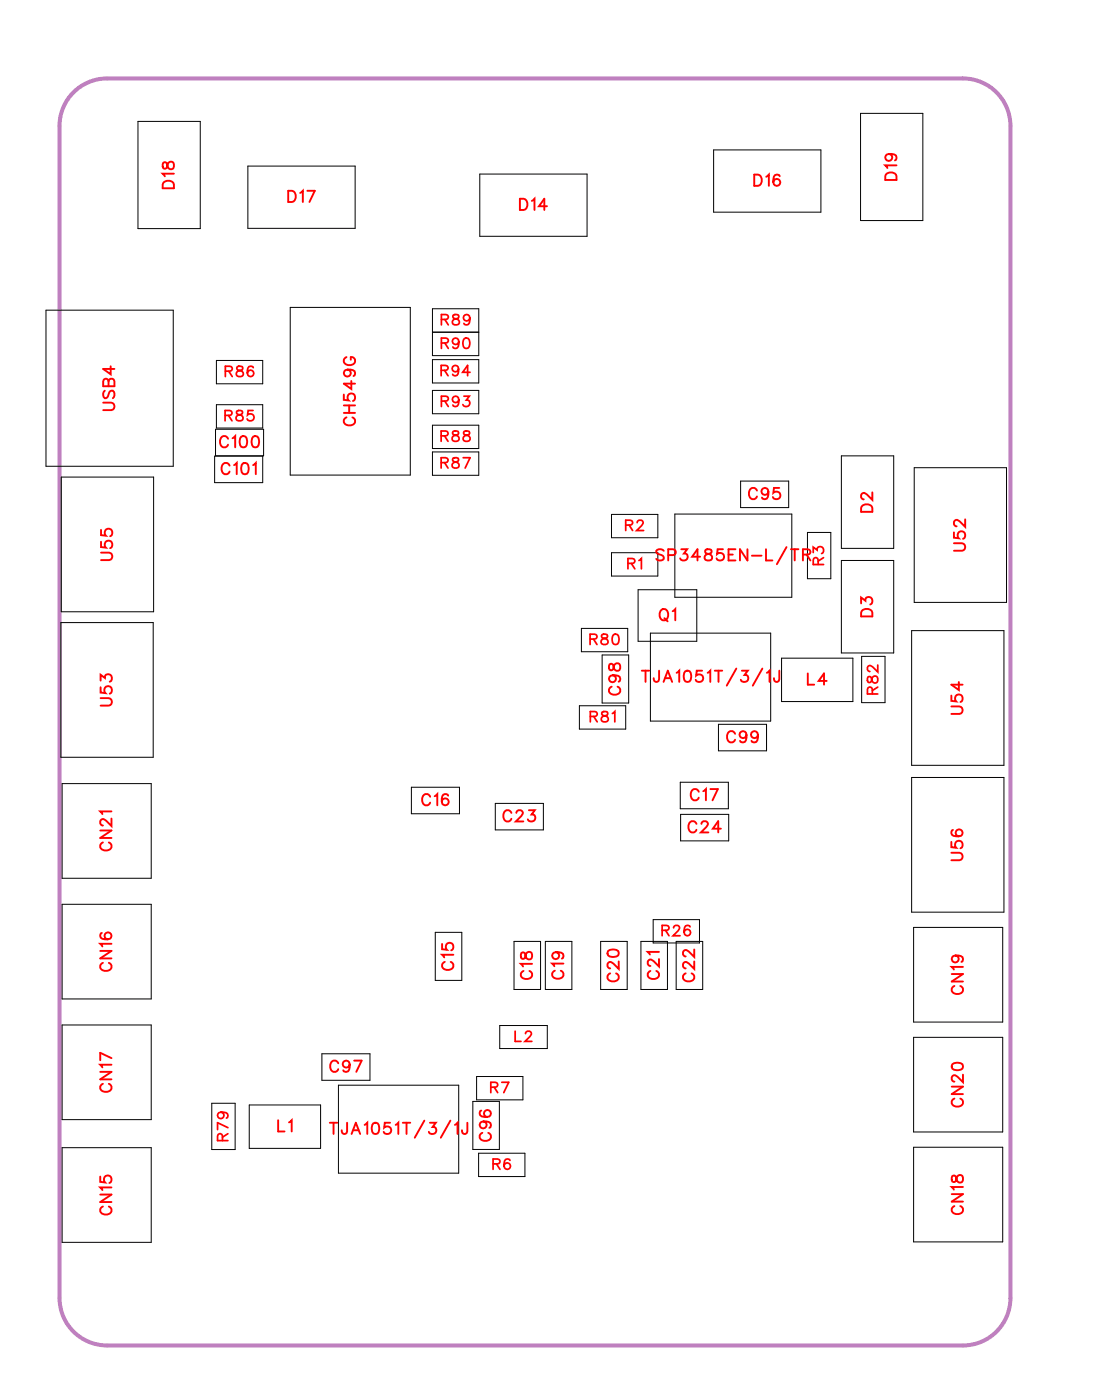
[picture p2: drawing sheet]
<svg xmlns="http://www.w3.org/2000/svg" width="69mm" height="88mm" viewBox="0 0 69 88" stroke-linecap="round" stroke-linejoin="round" font-family="sans-serif">
<defs><g id="words">
<g font-size="1.2" fill="#fff">
<text x="11.3" y="11.9" transform="rotate(-90 11.3 11.9)">D18</text>
<text x="56.9" y="11.4" transform="rotate(-90 56.9 11.4)">D19</text>
<text x="18.1" y="13.1">D17</text>
<text x="32.7" y="13.6">D14</text>
<text x="47.5" y="12">D16</text>
<text x="7.5" y="26" transform="rotate(-90 7.5 26)">USB4</text>
<text x="13.8" y="28.5">C100</text>
<text x="22.7" y="26.9" transform="rotate(-90 22.7 26.9)">CH549G</text>
<text x="7.4" y="35.4" transform="rotate(-90 7.4 35.4)">U55</text>
<text x="13.9" y="30.2">C101</text>
<text x="41.3" y="35.7">SP3485EN-L/TR</text>
<text x="47.2" y="31.8">C95</text>
<text x="55.3" y="32.4" transform="rotate(-90 55.3 32.4)">D2</text>
<text x="61.2" y="34.8" transform="rotate(-90 61.2 34.8)">U52</text>
<text x="41.6" y="39.5">Q1</text>
<text x="55.3" y="39" transform="rotate(-90 55.3 39)">D3</text>
<text x="7.4" y="44.6" transform="rotate(-90 7.4 44.6)">U53</text>
<text x="39.4" y="43.9" transform="rotate(-90 39.4 43.9)">C98</text>
<text x="40.4" y="43.4">TJA1051T/3/1J</text>
<text x="45.8" y="47.2">C99</text>
<text x="50.9" y="43.5">L4</text>
<text x="61" y="45.1" transform="rotate(-90 61 45.1)">U54</text>
<text x="7.3" y="53.8" transform="rotate(-90 7.3 53.8)">CN21</text>
<text x="26.6" y="51.1">C16</text>
<text x="31.7" y="52.2">C23</text>
<text x="43.4" y="52.9">C24</text>
<text x="43.5" y="50.8">C17</text>
<text x="61" y="54.4" transform="rotate(-90 61 54.4)">U56</text>
<text x="7.3" y="61.4" transform="rotate(-90 7.3 61.4)">CN16</text>
<text x="28.9" y="61.3" transform="rotate(-90 28.9 61.3)">C15</text>
<text x="33.9" y="61.9" transform="rotate(-90 33.9 61.9)">C18</text>
<text x="35.8" y="61.9" transform="rotate(-90 35.8 61.9)">C19</text>
<text x="39.3" y="62" transform="rotate(-90 39.3 62)">C20</text>
<text x="41.9" y="61.9" transform="rotate(-90 41.9 61.9)">C21</text>
<text x="44.1" y="62" transform="rotate(-90 44.1 62)">C22</text>
<text x="61.1" y="62.8" transform="rotate(-90 61.1 62.8)">CN19</text>
<text x="7.3" y="69" transform="rotate(-90 7.3 69)">CN17</text>
<text x="17.5" y="71.7">L1</text>
<text x="20.7" y="71.9">TJA1051T/3/1J</text>
<text x="20.8" y="68">C97</text>
<text x="61.1" y="69.9" transform="rotate(-90 61.1 69.9)">CN20</text>
<text x="7.3" y="76.7" transform="rotate(-90 7.3 76.7)">CN15</text>
<text x="31.3" y="72.1" transform="rotate(-90 31.3 72.1)">C96</text>
<text x="61.1" y="76.7" transform="rotate(-90 61.1 76.7)">CN18</text>
</g>
<g font-size="1.1" fill="#fff">
<text x="27.8" y="24">R94</text>
<text x="27.8" y="20.8">R89</text>
<text x="27.8" y="22.3">R90</text>
<text x="14.1" y="26.8">R85</text>
<text x="14.2" y="24">R86</text>
<text x="27.8" y="29.8">R87</text>
<text x="27.8" y="28.1">R88</text>
<text x="27.8" y="25.9">R93</text>
<text x="39.4" y="33.8">R2</text>
<text x="52.2" y="35.7" transform="rotate(-90 52.2 35.7)">R3</text>
<text x="37.2" y="41">R80</text>
<text x="39.6" y="36.2">R1</text>
<text x="37.2" y="45.9">R81</text>
<text x="55.7" y="43.9" transform="rotate(-90 55.7 43.9)">R82</text>
<text x="41.7" y="59.4">R26</text>
<text x="30.9" y="69.3">R7</text>
<text x="32.5" y="66">L2</text>
<text x="14.7" y="72.1" transform="rotate(-90 14.7 72.1)">R79</text>
<text x="31.1" y="74.1">R6</text>
</g>
</g></defs>
<path d="M4.4 6.1a2.99 2.99 0 0 1 2.4-1.1h54a3 3 0 0 1 3 3v74a3 3 0 0 1-3 3h-54a3 3 0 0 1-3-3v-74v-.7l.3-.7z" fill="none" stroke="#bf80bf" stroke-width=".25"/>
<g fill="none" stroke="#000" stroke-width=".06">
<path d="M2.9 19.6h8v9.8h-8zM8.7 7.7h3.9v6.7h-3.9zM15.6 10.5h6.8v3.9h-6.8zM18.3 19.4h7.6v10.6h-7.6zM27.3 19.5h2.9v3h-2.9zM30.3 11h6.7v3.9h-6.7zM45 9.5h6.8v3.9h-6.8zM54.3 7.2h3.9v6.7h-3.9zM3.8 39.3h5.9v8.5h-5.9zM3.9 30.1h5.8v8.5h-5.8zM13.5 28.8h3.1v1.7h-3.1zM13.6 27.1h3v1.7h-3z"/>
<path d="M13.7 22.8h2.9v1.4h-2.9zM13.7 25.6h2.9v1.4h-2.9zM27.3 28.5h2.9v1.5h-2.9zM27.3 22.7h2.9v1.5h-2.9zM27.3 24.7h2.9v1.4h-2.9zM27.3 26.8h2.9v1.5h-2.9zM27.3 21h2.9M36.7 39.7h2.9v1.5h-2.9zM38.6 32.5h2.9v1.5h-2.9zM38.6 34.9h2.9v1.5h-2.9zM40.3 37.2h3.7v3.3h-3.7zM41 40h7.6v5.5h-7.6z"/>
<path d="M42.6 32.5h7.4v5.2h-7.4zM46.7 30.4h3.1v1.6h-3.1zM50.9 33.6h1.5v2.9h-1.5zM53.1 28.8h3.3v5.8h-3.3zM53.1 35.4h3.3v5.8h-3.3zM57.5 39.8h5.8v8.5h-5.8zM57.7 29.5h5.8v8.5h-5.8zM3.9 49.5h5.6v6h-5.6zM3.9 57.1h5.6v6h-5.6zM26 49.7h3v1.7h-3zM27.5 58.9h1.6v3h-1.6zM31.3 50.7h3v1.7h-3z"/>
<path d="M32.4 59.4h1.7v3.1h-1.7zM34.4 59.4h1.7v3.1h-1.7zM36.6 44.6h2.9v1.4h-2.9zM37.9 59.4h1.7v3.1h-1.7zM38 41.4h1.7v3h-1.7zM40.4 59.4h1.7v3.1h-1.7zM41.2 58.1h2.9v1.4h-2.9zM42.7 59.4h1.6v3.1h-1.6zM42.9 49.4h3.1v1.7h-3.1zM42.9 51.4h3.1v1.7h-3.1zM45.3 45.7h3.1v1.7h-3.1zM49.3 41.6h4.5v2.7h-4.5z"/>
<path d="M54.4 41.4h1.4v3h-1.4zM57.5 49.1h5.8v8.5h-5.8zM57.6 58.6h5.7v5.9h-5.7zM3.9 72.5h5.6v5.9h-5.6zM3.9 64.7h5.6v6h-5.6zM13.4 69.7h1.4v2.9h-1.4zM15.7 69.8h4.5v2.7h-4.5zM20.3 66.5h3v1.7h-3zM21.4 68.5h7.5v5.6h-7.5zM29.8 69.5h1.7v3.1h-1.7zM30.1 68h2.9v1.4h-2.9zM30.2 72.8h2.9v1.5h-2.9z"/>
<path d="M31.5 64.8h3v1.4h-3zM57.6 72.4h5.7v6h-5.7zM57.6 65.5h5.7v6h-5.7z"/>
</g>
<g fill="none" stroke="#f00" stroke-width=".12">
<path d="M10.3 10.3v.3l.1 .1 .3-.5a.24 .24 0 0 1 .3 .2 .24 .24 0 0 1-.3 .3l-.1-.1-.1-.3zM10.4 11.5l.1-.1 .4 .1 .1 .4h-.7zM11 11h-.7l.1 .1M18.2 12h.2a.38 .38 0 0 1 .3 .4 .38 .38 0 0 1-.3 .4h-.2zM18.9 12.2l.2-.2v.8M19.4 12h.5l-.4 .8M32.8 12.5h.2a.38 .38 0 0 1 .3 .4 .38 .38 0 0 1-.3 .4h-.2zM33.6 12.7l.1-.2v.8M34.5 13h-.5l.3-.5v.8M47.6 11h.2a.38 .38 0 0 1 .3 .4 .38 .38 0 0 1-.3 .3h-.2zM48.3 11.2l.2-.2v.7M49.2 11.1a.35 .35 0 0 0-.5 .2 .35 .35 0 0 0 .3 .4 .22 .22 0 0 0 .2-.2 .22 .22 0 0 0-.2-.2 .22 .22 0 0 0-.2 .2"/>
<path d="M56 11l.1-.1 .4 .1 .1 .4h-.7zM56.1 9.7a.22 .22 0 0 1 .2 .3 .22 .22 0 0 1-.4 .1 .22 .22 0 0 1 .1-.3l.1-.1a.34 .34 0 0 1 .5 .3l-.1 .1M56.6 10.4h-.7l.1 .2M6.4 34.9h.5l.2 .2-.1 .2-.6 .1M6.4 34.2v.3l.3 .1a.25 .25 0 0 1 0-.4 .25 .25 0 0 1 .3 0 .25 .25 0 0 1-.1 .4M6.4 33.5v.3h.3a.25 .25 0 0 1 0-.4 .25 .25 0 0 1 .3 .1 .25 .25 0 0 1-.1 .4M6.5 25.4h.5l.2 .2-.1 .3h-.6M6.6 24.7l-.1 .1 .1 .3h.2l.2-.4h.1l.1 .1-.1 .3M6.8 24.1v-.2h-.2l-.1 .5h.7v-.3l-.1-.2-.2 .1-.1 .4M7 23.1v.5l-.5-.3h.7M14.4 27.7a.26 .26 0 0 0-.3-.2 .26 .26 0 0 0-.2 .3v.2a.26 .26 0 0 0 .2 .2 .26 .26 0 0 0 .3-.1M14.5 29.4a.26 .26 0 0 0-.3-.2 .26 .26 0 0 0-.2 .3v.2a.26 .26 0 0 0 .2 .2 .26 .26 0 0 0 .3-.1"/>
<path d="M14.7 27.7l.1-.2v.7M14.8 29.4l.1-.2v.7M15.2 27.6l.1-.1a.37 .37 0 0 1 .3 .4 .37 .37 0 0 1-.3 .3 .45 .45 0 0 1-.1-.6zM15.3 29.3l.1-.1a.37 .37 0 0 1 .3 .4 .37 .37 0 0 1-.3 .3 .45 .45 0 0 1-.1-.6zM16 29.4l.1-.2v.7M16 27.6l.1-.1a.37 .37 0 0 1 .3 .4 .37 .37 0 0 1-.3 .3 .45 .45 0 0 1-.1-.6zM21.7 24.9v.3l.3 .1a.25 .25 0 0 1 0-.4 .25 .25 0 0 1 .4 .1 .25 .25 0 0 1-.1 .3M21.7 26.1h.7M21.7 25.6h.7M21.9 26.4a.26 .26 0 0 0-.2 .2 .26 .26 0 0 0 .3 .3h.1a.26 .26 0 0 0 .3-.3 .26 .26 0 0 0-.2-.2M21.9 22.5a.26 .26 0 0 0-.2 .3 .26 .26 0 0 0 .3 .3h.1a.25 .25 0 0 0 .3-.3 .25 .25 0 0 0-.3-.3v.2M21.9 23.3a.22 .22 0 0 1 .2 .3 .22 .22 0 0 1-.3 .1 .22 .22 0 0 1 0-.3l.1-.1a.34 .34 0 0 1 .5 .3l-.1 .1"/>
<path d="M22 25.6v.5M22.2 24.1v.5l-.5-.4h.7M41.7 38.6l.1-.1a.33 .33 0 0 1 .4 .3 .33 .33 0 0 1-.4 .3l-.2-.2zM41.9 34.8l-.2-.1-.3 .1 .1 .2 .4 .2v.1l-.2 .1-.3-.1M41.9 39l.2 .2M42.2 35h.4v-.3h-.4v.7M42.4 38.6l.2-.1v.7M43 34.7h.4l-.2 .3a.24 .24 0 0 1 .1 .3 .24 .24 0 0 1-.4 0M44.2 35.2h-.5l.3-.5v.7M44.5 34.7v.2l.3 .1 .1 .2a.24 .24 0 0 1-.2 .2 .24 .24 0 0 1-.2-.2l.4-.4v-.1zM45.6 34.7h-.3l-.1 .3a.25 .25 0 0 1 .4 0 .25 .25 0 0 1 0 .4 .25 .25 0 0 1-.4-.1M46 35h.2"/>
<path d="M46.4 34.7h-.4v.7h.4M47.2 34.7v.7l-.5-.7v.7M47.4 35.1h.7M47.8 31a.26 .26 0 0 0-.3-.2 .26 .26 0 0 0-.2 .3v.1a.26 .26 0 0 0 .2 .3 .26 .26 0 0 0 .3-.2M48.3 34.7v.7h.4M48.5 31a.22 .22 0 0 1-.3 .2 .22 .22 0 0 1-.1-.3 .22 .22 0 0 1 .3 0l.1 .1a.34 .34 0 0 1-.3 .5l-.1-.1M49.2 30.8h-.4v.3a.25 .25 0 0 1 .4 0 .25 .25 0 0 1-.1 .4 .25 .25 0 0 1-.3-.1M49.6 34.5l-.6 1.1M49.9 34.7h.5M50.1 34.7v.7M50.7 35h.4v-.3h-.4v.7M50.9 35l.2 .4"/>
<path d="M54.3 38.1v-.4l.3 .2a.24 .24 0 0 1 .4-.1 .24 .24 0 0 1-.1 .4M54.4 31.9l.2-.1 .3 .1 .1 .4h-.7zM54.4 38.5l.2-.1 .3 .1 .1 .4h-.7zM55 31.1v.5l-.3-.4-.2-.1-.2 .2v.1l.2 .1M60.2 34.3h.5l.2 .2-.1 .2-.6 .1M60.2 33.6v.4h.3a.25 .25 0 0 1 0-.4 .25 .25 0 0 1 .4 .1 .25 .25 0 0 1-.1 .3M60.9 32.8v.5l-.3-.4-.3-.1-.1 .2v.1l.2 .1M6.3 52.4h.7l-.7 .5h.7M6.3 44.1h.6l.2 .2-.1 .2-.7 .1M6.3 43.4v.3l.4 .1a.25 .25 0 0 1-.1-.4 .25 .25 0 0 1 .4 0 .25 .25 0 0 1-.1 .4M6.3 43v-.4l.3 .2a.24 .24 0 0 1 .4-.2 .24 .24 0 0 1-.1 .4M6.4 58.9a.35 .35 0 0 0 .2 .5 .35 .35 0 0 0 .4-.3 .22 .22 0 0 0-.2-.2 .22 .22 0 0 0-.2 .2 .22 .22 0 0 0 .2 .2"/>
<path d="M6.5 53.2a.26 .26 0 0 0-.2 .3 .26 .26 0 0 0 .3 .2h.2a.26 .26 0 0 0 .2-.2 .26 .26 0 0 0-.1-.3M7 59.6h-.7l.2 .2M7 51.7v.5l-.3-.4-.2-.1-.2 .2v.1l.2 .1M7 51.2h-.7l.2 .2M27.1 50.3a.26 .26 0 0 0-.3-.2 .26 .26 0 0 0-.2 .3v.2a.26 .26 0 0 0 .2 .2 .26 .26 0 0 0 .3-.1M27.4 50.3l.2-.2v.7M27.9 59.6v.3l.3 .1a.25 .25 0 0 1 0-.4 .25 .25 0 0 1 .4 0 .25 .25 0 0 1-.1 .4M28.3 50.2h-.1a.35 .35 0 0 0-.4 .2 .35 .35 0 0 0 .3 .4 .22 .22 0 0 0 .2-.2 .22 .22 0 0 0-.2-.2 .22 .22 0 0 0-.2 .2M32.3 51.3a.26 .26 0 0 0-.3-.1 .26 .26 0 0 0-.2 .2v.2a.26 .26 0 0 0 .2 .3 .26 .26 0 0 0 .3-.2M32.6 51.3l.1-.1h.2l.1 .1-.1 .2-.4 .4h.5M33.4 51.2h.3l-.2 .2a.24 .24 0 0 1 .2 .4 .24 .24 0 0 1-.4-.1M38.5 41.9v.4h.1l.3-.4a.24 .24 0 0 1 .2 .2 .24 .24 0 0 1-.2 .3l-.1-.1-.1-.4z"/>
<path d="M38.6 43.4a.26 .26 0 0 0-.2 .3 .26 .26 0 0 0 .3 .2h.2a.26 .26 0 0 0 .2-.2 .26 .26 0 0 0-.1-.3M38.7 42.6a.22 .22 0 0 1 .2 .3 .22 .22 0 0 1-.4 .1 .22 .22 0 0 1 0-.3l.2-.1a.34 .34 0 0 1 .4 .3l-.1 .1M40.5 42.3h.5M40.7 42.3v.8M41.6 42.3v.7h-.3l-.1-.2M41.9 43.1l.2-.8 .3 .8M42 42.8h.3M42.7 42.5l.2-.2v.8M43.2 42.4l.1-.1a.37 .37 0 0 1 .3 .4 .37 .37 0 0 1-.3 .4 .45 .45 0 0 1-.1-.7zM43.8 59.9v.5l-.3-.3-.3-.1-.1 .1v.2l.2 .1M43.9 52a.26 .26 0 0 0-.3-.2 .26 .26 0 0 0-.2 .3v.2a.26 .26 0 0 0 .2 .3 .26 .26 0 0 0 .3-.2M44.1 50a.26 .26 0 0 0-.3-.2 .26 .26 0 0 0-.2 .3v.2a.26 .26 0 0 0 .2 .2 .26 .26 0 0 0 .3-.1"/>
<path d="M44.3 52l.1-.1h.1l.2 .1-.1 .2-.4 .4h.5M44.3 42.3h-.3l-.1 .4a.25 .25 0 0 1 .4-.1 .25 .25 0 0 1 0 .4 .25 .25 0 0 1-.4-.1M44.4 50l.1-.2v.7M44.6 42.5l.2-.2v.8M44.8 49.8h.5l-.3 .7M45.1 42.3h.5M45.3 42.3v.8M45.5 52.3h-.5l.3-.4v.7M46.4 46.3a.26 .26 0 0 0-.3-.1 .26 .26 0 0 0-.2 .2v.2a.26 .26 0 0 0 .2 .3 .26 .26 0 0 0 .3-.2M46.5 42.2l-.6 1.1M46.8 42.3h.4l-.2 .3a.24 .24 0 0 1 .2 .4 .25 .25 0 0 1-.5-.1M47.1 46.4a.22 .22 0 0 1-.3 .2 .22 .22 0 0 1-.1-.4 .22 .22 0 0 1 .4 .1v.1a.34 .34 0 0 1-.3 .5l-.1-.1"/>
<path d="M47.8 46.4a.22 .22 0 0 1-.3 .2 .22 .22 0 0 1-.1-.4 .22 .22 0 0 1 .4 .1v.1a.34 .34 0 0 1-.2 .5l-.2-.1M48.1 42.2l-.6 1.1M48.4 42.5l.2-.2v.8M49.2 42.3l-.1 .7h-.2l-.1-.2M51 42.5v.7h.4M52.2 43h-.5l.3-.5v.7M60 44.6h.5l.2 .2-.1 .2-.6 .1M60 43.9v.4h.3a.25 .25 0 0 1 0-.4 .25 .25 0 0 1 .4 .1 .25 .25 0 0 1-.1 .3M60 53.8h.5l.2 .2-.1 .3h-.6M60 53.2v.3h.3a.25 .25 0 0 1 0-.4 .25 .25 0 0 1 .4 .1 .25 .25 0 0 1-.1 .4M60.1 52.4a.35 .35 0 0 0 .2 .5 .35 .35 0 0 0 .4-.3 .22 .22 0 0 0-.2-.2 .22 .22 0 0 0-.2 .2 .22 .22 0 0 0 .2 .2M60.5 43.1v.5l-.5-.4h.7"/>
<path d="M6.3 74.3v.3l.3 .1a.25 .25 0 0 1 0-.4 .25 .25 0 0 1 .4 0 .25 .25 0 0 1-.1 .4M6.3 75.4h.7l-.7 .5h.7M6.3 60h.7l-.7 .5h.7M6.3 67.7h.7l-.7 .4h.7M6.5 76.2a.26 .26 0 0 0-.2 .3 .26 .26 0 0 0 .3 .2h.2a.26 .26 0 0 0 .2-.2 .26 .26 0 0 0-.1-.3M6.5 60.8a.26 .26 0 0 0-.2 .3 .26 .26 0 0 0 .3 .2h.2a.26 .26 0 0 0 .2-.2 .26 .26 0 0 0-.1-.3M6.5 68.4a.26 .26 0 0 0-.2 .3 .26 .26 0 0 0 .3 .2h.2a.26 .26 0 0 0 .2-.2 .26 .26 0 0 0-.1-.3M7 75h-.7l.2 .1M7 67.2h-.7l.2 .2M7 66.8l-.7-.3v.4M17.6 70.7v.7h.4M18.2 70.9l.2-.2v.7"/>
<path d="M20.8 70.9h.5M21 70.9v.7M21.3 67.1a.26 .26 0 0 0-.3-.1 .26 .26 0 0 0-.2 .2v.2a.26 .26 0 0 0 .2 .3 .26 .26 0 0 0 .3-.2M21.9 70.9v.6l-.3 .1v-.2M22.1 67.2a.22 .22 0 0 1-.3 .2 .22 .22 0 0 1-.1-.3 .22 .22 0 0 1 .3 0l.1 .1a.34 .34 0 0 1-.3 .5l-.1-.1M22.2 71.6l.3-.7 .2 .7M22.3 71.4h.3M22.3 67h.5l-.3 .7M23 71l.2-.1v.7M23.6 70.9h.1a.37 .37 0 0 1 .2 .3 .37 .37 0 0 1-.2 .4 .45 .45 0 0 1-.1-.7zM24.6 70.9h-.3l-.1 .3a.25 .25 0 0 1 .4 0 .25 .25 0 0 1 0 .4 .25 .25 0 0 1-.4-.1M25 71l.1-.1v.7"/>
<path d="M25.4 70.9h.5M25.7 70.9v.7M26.8 70.8l-.6 1M27.1 70.9h.4l-.2 .3a.24 .24 0 0 1 .2 .3 .24 .24 0 0 1-.4 0M28.1 60.7a.26 .26 0 0 0-.2 .3 .26 .26 0 0 0 .3 .2h.1a.26 .26 0 0 0 .3-.2 .26 .26 0 0 0-.2-.3M28.4 70.8l-.6 1M28.6 60.3h-.7l.1 .2M28.7 71l.2-.1v.7M29.5 70.9v.6l-.3 .1v-.2M30.4 70.1l-.1 .1a.35 .35 0 0 0 .3 .4 .35 .35 0 0 0 .4-.3 .22 .22 0 0 0-.2-.2 .22 .22 0 0 0-.3 .2 .22 .22 0 0 0 .2 .2M30.4 71.5a.26 .26 0 0 0-.1 .3 .26 .26 0 0 0 .2 .2h.2a.26 .26 0 0 0 .3-.2 .26 .26 0 0 0-.2-.3M30.5 70.8a.22 .22 0 0 1 .2 .3 .22 .22 0 0 1-.4 .1 .22 .22 0 0 1 .1-.4h.1a.34 .34 0 0 1 .5 .3l-.1 .1"/>
<path d="M32.9 60.2v.3h.1l.3-.4a.24 .24 0 0 1 .3 .2 .24 .24 0 0 1-.3 .3l-.1-.1-.1-.3zM33 61.3a.26 .26 0 0 0-.1 .3 .26 .26 0 0 0 .2 .2h.2a.26 .26 0 0 0 .3-.2 .26 .26 0 0 0-.2-.3M33.6 60.9h-.7l.1 .1M35 61.3a.26 .26 0 0 0-.2 .3 .26 .26 0 0 0 .3 .2h.2a.26 .26 0 0 0 .3-.2 .26 .26 0 0 0-.2-.3M35.1 60.1a.22 .22 0 0 1 .2 .3 .22 .22 0 0 1-.4 .1 .22 .22 0 0 1 0-.3l.2-.1a.34 .34 0 0 1 .4 .3v.1M35.5 60.8h-.7l.2 .2M38.4 60.1l.2-.2a.3 .3 0 0 1 .4 .3 .38 .38 0 0 1-.3 .2 .38 .38 0 0 1-.4-.2zM38.5 61.5a.26 .26 0 0 0-.2 .3 .26 .26 0 0 0 .3 .2h.2a.26 .26 0 0 0 .2-.2 .26 .26 0 0 0-.1-.3M39 60.7v.5l-.3-.4-.2-.1-.2 .2v.1l.2 .1M41 61.3a.26 .26 0 0 0-.1 .3 .26 .26 0 0 0 .2 .2h.2a.26 .26 0 0 0 .3-.2 .26 .26 0 0 0-.2-.3M41.6 60.6v.4l-.4-.3-.2-.1-.1 .1v.2l.1 .1M41.6 60.1h-.7l.1 .2"/>
<path d="M43.3 61.5a.26 .26 0 0 0-.2 .3 .26 .26 0 0 0 .3 .2h.1a.26 .26 0 0 0 .3-.2 .26 .26 0 0 0-.2-.3M43.8 60.7v.5l-.3-.4-.3-.1-.1 .2v.1l.2 .1M60.1 75.4h.7l-.7 .5h.7M60.1 61.5h.7l-.7 .5h.7M60.1 68.6h.7l-.7 .5h.7M60.1 74.3v.3h.1l.3-.4a.24 .24 0 0 1 .3 .2 .24 .24 0 0 1-.3 .3l-.1-.1-.1-.3zM60.1 67.2l.3-.1a.3 .3 0 0 1 .4 .3 .38 .38 0 0 1-.4 .2 .38 .38 0 0 1-.3-.3zM60.2 76.2a.26 .26 0 0 0-.1 .2 .26 .26 0 0 0 .2 .3h.2a.26 .26 0 0 0 .3-.3 .26 .26 0 0 0-.2-.2M60.2 62.3a.26 .26 0 0 0-.1 .3 .26 .26 0 0 0 .2 .2h.2a.26 .26 0 0 0 .3-.2 .26 .26 0 0 0-.2-.3M60.2 69.4a.26 .26 0 0 0-.1 .3 .26 .26 0 0 0 .2 .2h.2a.26 .26 0 0 0 .3-.2 .26 .26 0 0 0-.2-.3M60.3 60.3a.22 .22 0 0 1 .2 .3 .22 .22 0 0 1-.4 .1 .22 .22 0 0 1 .1-.3l.1-.1a.34 .34 0 0 1 .5 .3l-.1 .1M60.8 74.9h-.7l.1 .2"/>
<path d="M60.8 61.1h-.7l.1 .1M60.8 67.9v.4l-.4-.3-.2-.1-.1 .1v.2l.1 .1"/>
</g>
<g fill="none" stroke="#f00" stroke-width=".11">
<path d="M28.6 19.9v.2l.4 .2a.22 .22 0 0 1-.2 .2 .22 .22 0 0 1-.3-.2l.4-.3v-.1zM14.2 26.2h.4v-.2l-.4-.1v.7M14.2 23.4h.4v-.2l-.4-.1v.7M14.4 26.2l.2 .4M14.4 23.4l.3 .4M15 25.9v.2l.2 .1 .1 .2a.22 .22 0 0 1-.2 .2 .22 .22 0 0 1-.2-.2l.4-.3v-.2zM15 23.2v.1l.3 .3a.22 .22 0 0 1-.2 .2 .22 .22 0 0 1-.2-.2l.4-.3v-.1zM16 25.9h-.3l-.1 .3a.23 .23 0 0 1 .4 0 .23 .23 0 0 1-.1 .3 .23 .23 0 0 1-.3-.1M16 23.2a.32 .32 0 0 0-.4 .2 .32 .32 0 0 0 .2 .4 .2 .2 0 0 0 .2-.2 .2 .2 0 0 0-.2-.2 .2 .2 0 0 0-.2 .2M27.8 29.2h.4v-.2l-.4-.1v.7M27.8 27.5h.4v-.2l-.4-.1v.7M27.8 23.4h.4v-.3h-.4v.6"/>
<path d="M27.9 20.2l.3-.1 .1-.2h-.4v.6M27.9 21.7l.3-.1 .1-.2-.4-.1v.7M27.9 25.3h.3l.1-.2-.4-.1v.7M28.1 29.2l.2 .4M28.1 27.5l.2 .4M28.1 23.4l.2 .3M28.1 20.2l.2 .3M28.1 21.7l.2 .3M28.1 25.3l.2 .4M28.6 28.9v.2l.3 .1 .1 .1a.22 .22 0 0 1-.3 .3 .22 .22 0 0 1-.2-.3l.4-.2v-.2zM28.6 27.2v.2l.3 .1 .1 .1a.22 .22 0 0 1-.3 .3 .22 .22 0 0 1-.2-.3l.4-.2v-.2zM28.9 23.3a.2 .2 0 0 1-.2 .2 .21 .21 0 0 1-.1-.4 .2 .2 0 0 1 .3 .1v.1a.31 .31 0 0 1-.2 .4l-.1-.1"/>
<path d="M28.9 21.6a.2 .2 0 0 1-.2 .1 .2 .2 0 0 1-.1-.3 .2 .2 0 0 1 .3 0v.2a.31 .31 0 0 1-.2 .4l-.1-.1M28.9 25.2a.2 .2 0 0 1-.2 .2 .2 .2 0 0 1-.1-.3 .2 .2 0 0 1 .3 0v.1a.31 .31 0 0 1-.2 .5l-.1-.1M29.2 28.9h.5l-.4 .7M29.3 25h.3l-.2 .3a.22 .22 0 0 1 .2 .3 .22 .22 0 0 1-.4-.1M29.3 27.2v.2l.3 .1 .1 .1a.22 .22 0 0 1-.3 .3 .22 .22 0 0 1-.2-.3l.4-.2v-.2zM29.3 21.4a.32 .32 0 0 1 .4 .2 .32 .32 0 0 1-.2 .4l-.3-.1v-.3zM29.6 20.1a.2 .2 0 0 1-.2 .1 .2 .2 0 0 1-.1-.3 .2 .2 0 0 1 .3 .1v.1a.31 .31 0 0 1-.2 .4l-.1-.1M29.7 23.5h-.5l.3-.4v.6M39.5 33.2l.4-.1v-.2l-.4-.1v.7M39.6 35.6l.4-.1v-.2h-.4v.6M39.7 33.2l.2 .3M39.8 35.6l.3 .3"/>
<path d="M40.2 33l.1-.2 .3 .2-.4 .5h.4M40.3 35.4l.2-.1v.6M51.3 34.9v-.4l.3 .2a.22 .22 0 0 1 .3-.1 .22 .22 0 0 1-.1 .4M51.6 35.6v-.3l-.2-.1-.1 .4h.7M52 35.2l-.4 .2M37.2 40.4l.4-.1v-.2l-.4-.1v.7M37.2 45.2h.4l.1-.2-.5-.1v.7M37.4 40.4l.3 .3M37.5 45.2l.2 .4M38 40.1v.2l.4 .2a.22 .22 0 0 1-.3 .2 .22 .22 0 0 1-.2-.2l.4-.3v-.1zM38 45v.1l.3 .1 .1 .2a.22 .22 0 0 1-.2 .2 .22 .22 0 0 1-.3-.2l.4-.3v-.1zM38.6 45.1l.2-.2v.7"/>
<path d="M38.7 40.1a.32 .32 0 0 1 .4 .2 .32 .32 0 0 1-.2 .4l-.2-.1-.1-.3zM41.8 58.7h.4v-.2l-.4-.1v.7M42 58.7l.2 .4M42.5 58.6l.1-.2 .3 .2-.4 .5h.4M43.5 58.5a.32 .32 0 0 0-.4 .2 .32 .32 0 0 0 .3 .4 .2 .2 0 0 0 .2-.2 .2 .2 0 0 0-.2-.2 .2 .2 0 0 0-.2 .2M54.8 42.8v.3h.1l.3-.4a.22 .22 0 0 1 .2 .2 .22 .22 0 0 1-.2 .2l-.3-.3zM55 43.8v-.4h-.2l-.1 .4h.7M55.4 42v.4l-.5-.4-.2 .3 .2 .1M55.4 43.4l-.4 .2M13.9 70.2a.2 .2 0 0 1 .2 .3 .2 .2 0 0 1-.3 .1 .2 .2 0 0 1 0-.3l.1-.1a.31 .31 0 0 1 .5 .3l-.1 .1M14 72v-.4h-.2l-.1 .4h.7M14.4 71.6l-.4 .2"/>
<path d="M14.4 71.2l-.7-.3v.4M31 68.6h.3l.1-.2-.4-.1v.7M31.1 73.5h.4v-.3h-.4v.6M31.2 68.6l.2 .4M31.3 73.5l.2 .3M31.7 68.3h.4l-.3 .7M32.2 73.3l-.1-.1a.32 .32 0 0 0-.3 .2 .32 .32 0 0 0 .2 .4 .2 .2 0 0 0 .2-.2 .2 .2 0 0 0-.2-.2 .2 .2 0 0 0-.2 .2M32.5 65.1v.7h.4M33.2 65.3l.1-.2 .2 .1-.4 .6h.5"/>
</g>
<use href="#words"/>
</svg>
